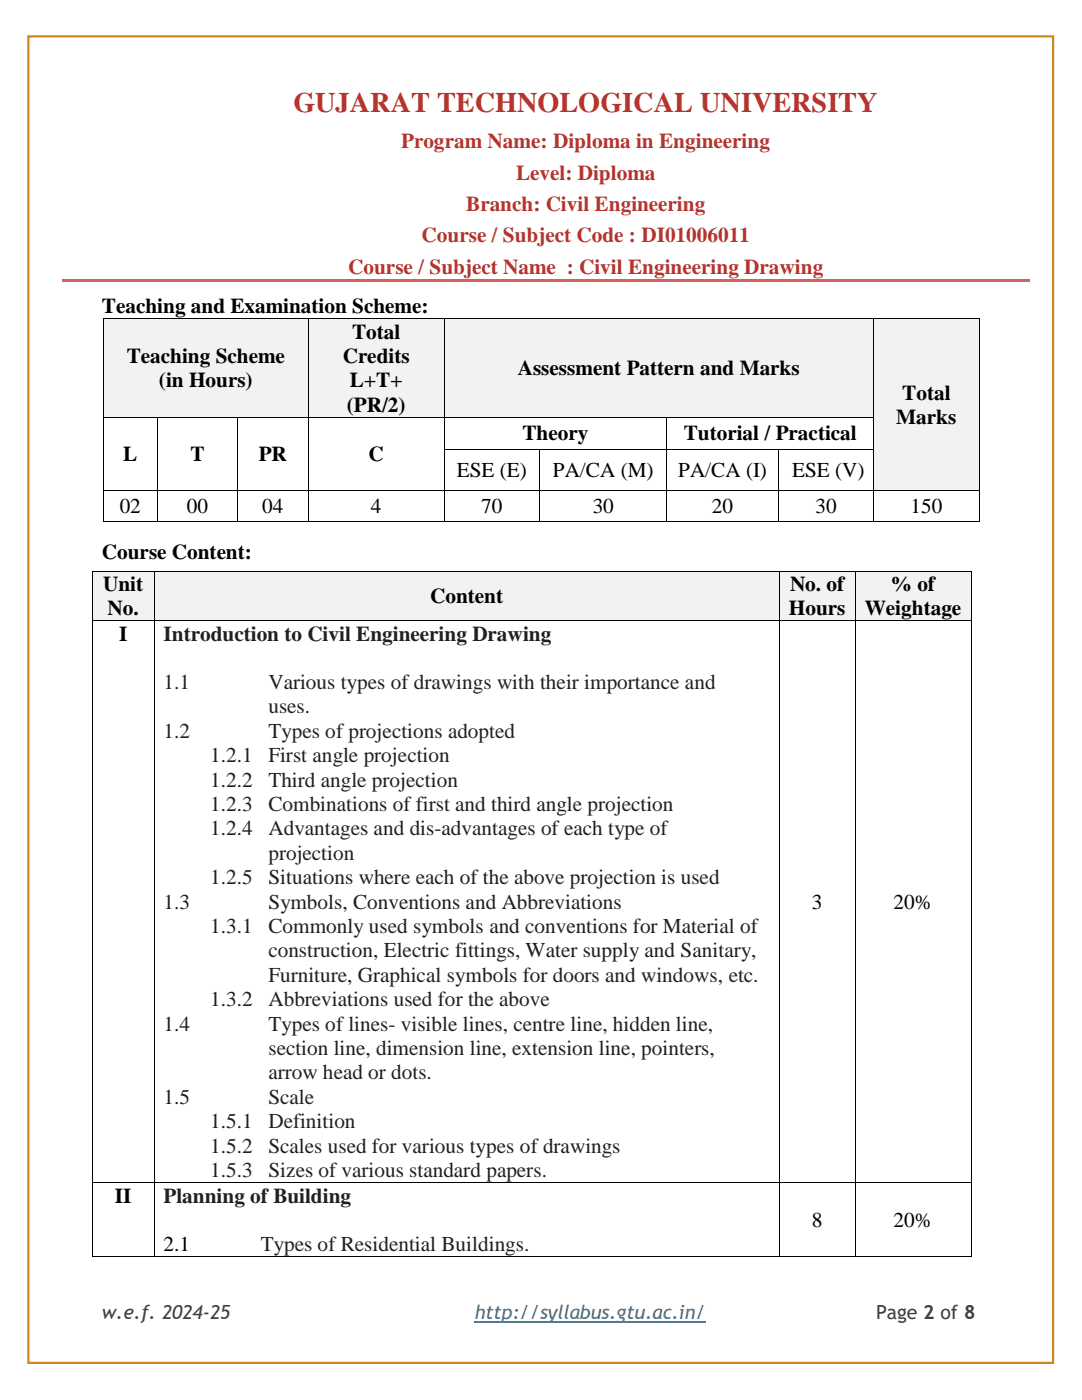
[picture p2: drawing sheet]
<svg xmlns="http://www.w3.org/2000/svg" width="216mm" height="279mm" viewBox="0 0 216 279" stroke-linecap="round" stroke-linejoin="round" font-family="sans-serif">
<defs><g id="words">
<text font-size="5.6" fill="#b6332e" x="58.6" y="22.3">GUJARAT TECHNOLOGICAL UNIVERSITY</text>
<g font-size="4.2" fill="#b6332e">
<text x="80.1" y="29.6">Program Name: Diploma in Engineering</text>
<text x="103" y="35.9">Level: Diploma</text>
<text x="93" y="42.1">Branch: Civil Engineering</text>
<text x="84.1" y="48.4">Course / Subject Code : DI01006011</text>
<text x="69.5" y="54.7">Course / Subject Name : Civil Engineering Drawing</text>
</g>
<g font-size="4.2">
<text x="20.3" y="62.5">Teaching and Examination Scheme:</text>
<text x="70.2" y="67.6">Total</text>
<text x="25.3" y="72.4">Teaching Scheme</text>
<text x="31.7" y="77.3">(in Hours)</text>
<text x="68.4" y="72.4">Credits</text>
<text x="69.8" y="77.3">L+T+</text>
<text x="103.3" y="74.9">Assessment Pattern and Marks</text>
<text x="69.2" y="82.2">(PR/2)</text>
<text x="180" y="79.8">Total</text>
<text x="104.2" y="87.9">Theory</text>
<text x="136.4" y="87.9">Tutorial / Practical</text>
<text x="178.9" y="84.6">Marks</text>
<text x="24.6" y="92">L</text>
<text x="38" y="92">T</text>
<text x="51.7" y="92">PR</text>
<text x="73.6" y="92">C</text>
<text x="91.2" y="95.1">ESE (E)</text>
<text x="110.3" y="95.1">PA/CA (M)</text>
<text x="135.3" y="95.1">PA/CA (I)</text>
<text x="158.1" y="95.1">ESE (V)</text>
<text x="23.9" y="102.3">02</text>
<text x="37.3" y="102.3">00</text>
<text x="52.3" y="102.3">04</text>
<text x="74" y="102.3">4</text>
<text x="96" y="102.3">70</text>
<text x="118.3" y="102.3">30</text>
<text x="142.1" y="102.3">20</text>
<text x="162.7" y="102.3">30</text>
<text x="181.7" y="102.3">150</text>
<text x="20.3" y="111.5">Course Content:</text>
<text x="20.6" y="118">Unit</text>
<text x="157.6" y="118">No. of</text>
<text x="177.8" y="118">% of</text>
<text x="21.5" y="122.8">No.</text>
<text x="85.8" y="120.4">Content</text>
<text x="157.4" y="122.8">Hours</text>
<text x="172.5" y="122.8">Weightage</text>
<text x="23.8" y="127.9">I</text>
<text x="162" y="181.3">3</text>
<text x="178.3" y="181.3">20%</text>
<text x="22.9" y="240">II</text>
<text x="162" y="244.8">8</text>
<text x="178.3" y="244.8">20%</text>
<text x="32.6" y="249.7">2.1</text>
</g>
<g font-size="4.2" fill="#231f20">
<text x="32.6" y="127.9">Introduction to Civil Engineering Drawing</text>
<text x="32.6" y="137.5">1.1</text>
<text x="53.6" y="137.5">Various types of drawings with their importance and</text>
<text x="53.6" y="142.4">uses.</text>
<text x="32.6" y="147.3">1.2</text>
<text x="53.6" y="147.3">Types of projections adopted</text>
<text x="42" y="152.1">1.2.1</text>
<text x="53.6" y="152.1">First angle projection</text>
<text x="42" y="157">1.2.2</text>
<text x="42" y="161.9">1.2.3</text>
<text x="53.6" y="157">Third angle projection</text>
<text x="53.6" y="161.9">Combinations of first and third angle projection</text>
<text x="42" y="166.7">1.2.4</text>
<text x="53.6" y="166.7">Advantages and dis-advantages of each type of</text>
<text x="53.6" y="171.6">projection</text>
<text x="42" y="176.5">1.2.5</text>
<text x="53.6" y="176.5">Situations where each of the above projection is used</text>
<text x="32.6" y="181.3">1.3</text>
<text x="53.6" y="181.3">Symbols, Conventions and Abbreviations</text>
<text x="42" y="186.2">1.3.1</text>
<text x="53.6" y="186.2">Commonly used symbols and conventions for Material of</text>
<text x="53.6" y="191.1">construction, Electric fittings, Water supply and Sanitary,</text>
<text x="53.6" y="195.9">Furniture, Graphical symbols for doors and windows, etc.</text>
<text x="42" y="200.8">1.3.2</text>
<text x="53.6" y="200.8">Abbreviations used for the above</text>
<text x="32.6" y="205.7">1.4</text>
<text x="53.6" y="205.7">Types of lines- visible lines, centre line, hidden line,</text>
<text x="53.6" y="210.6">section line, dimension line, extension line, pointers,</text>
<text x="53.6" y="215.4">arrow head or dots.</text>
<text x="32.6" y="220.3">1.5</text>
<text x="53.6" y="220.3">Scale</text>
<text x="42" y="225.2">1.5.1</text>
<text x="53.6" y="225.2">Definition</text>
<text x="42" y="230">1.5.2</text>
<text x="53.6" y="230">Scales used for various types of drawings</text>
<text x="42" y="234.9">1.5.3</text>
<text x="53.6" y="234.9">Sizes of various standard papers.</text>
<text x="32.6" y="240">Planning of Building</text>
<text x="52" y="249.7">Types of Residential Buildings.</text>
</g>
<g font-size="3.9" fill="#404040">
<text x="20.3" y="263.2">w.e.f. 2024-25</text>
<text x="174.8" y="263.2">Page 2 of 8</text>
</g>
<text font-size="3.9" fill="#3177a6" x="94.7" y="263.2">http://syllabus.gtu.ac.in/</text>
</g></defs>
<g fill="#d6615c">
<path d="M12.4 55.7h35.4v.5h-35.4z" fill-rule="evenodd"/>
<path d="M47.6 55.7h.5v.5h-.5z" fill-rule="evenodd"/>
<path d="M48.1 55.7h157.3v.5h-157.3z" fill-rule="evenodd"/>
</g>
<path d="M94.7 263.9h46.1" fill="none" stroke="#3177a6" stroke-width=".25"/>
<path d="M5.7 7.2h204.4v264.8h-204.4z" fill="none" stroke="#cd861b" stroke-width=".44"/>
<g fill="#f2f2f2">
<path d="M20.7 63.7h40.8v19.4h-40.8z" fill-rule="evenodd"/>
<path d="M22.5 68.5h37.2v4.9h-37.2z" fill-rule="evenodd"/>
<path d="M22.5 73.4h37.2v4.9h-37.2z" fill-rule="evenodd"/>
<path d="M61.7 63.7h26.8v19.4h-26.8z" fill-rule="evenodd"/>
<path d="M63.5 63.7h23.2v4.8h-23.2z" fill-rule="evenodd"/>
<path d="M63.5 68.5h23.2v4.9h-23.2z" fill-rule="evenodd"/>
<path d="M63.5 73.4h23.2v4.9h-23.2z" fill-rule="evenodd"/>
<path d="M63.5 78.3h23.2v4.8h-23.2z" fill-rule="evenodd"/>
<path d="M88.7 63.7h85.5v19.4h-85.5z" fill-rule="evenodd"/>
<path d="M90.5 71h81.9v4.8h-81.9z" fill-rule="evenodd"/>
<path d="M174.4 63.7h20.9v34.1h-20.9z" fill-rule="evenodd"/>
<path d="M176.3 75.9h17.2v4.8h-17.2z" fill-rule="evenodd"/>
<path d="M176.3 80.7h17.2v4.9h-17.2z" fill-rule="evenodd"/>
</g>
<g fill="#000">
<path d="M20.5 63.5h.2v.2h-.2z" fill-rule="evenodd"/>
<path d="M20.5 63.5h.2v.2h-.2z" fill-rule="evenodd"/>
<path d="M61.5 63.5h.2v.2h-.2z" fill-rule="evenodd"/>
<path d="M88.5 63.5h.2v.2h-.2z" fill-rule="evenodd"/>
<path d="M174.3 63.5h.1v.2h-.1z" fill-rule="evenodd"/>
<path d="M195.3 63.5h.2v.2h-.2z" fill-rule="evenodd"/>
<path d="M195.3 63.5h.2v.2h-.2z" fill-rule="evenodd"/>
</g>
<path d="M20.6 63.7v19.4M20.7 63.6h40.8M61.6 63.7v19.4M61.7 63.6h26.8M88.6 63.7v19.4M88.7 63.6h85.6M174.4 63.7v19.4M174.4 63.6h20.9M195.4 63.7v19.4" fill="none" stroke="#000" stroke-width=".2"/>
<g fill="#fff">
<path d="M20.7 83.3h10.6v14.5h-10.6z" fill-rule="evenodd"/>
<path d="M22.5 88.1h7v4.9h-7z" fill-rule="evenodd"/>
<path d="M31.5 83.3h15.7v14.5h-15.7z" fill-rule="evenodd"/>
<path d="M33.4 88.1h12v4.9h-12z" fill-rule="evenodd"/>
<path d="M47.4 83.3h14.1v14.5h-14.1z" fill-rule="evenodd"/>
<path d="M49.2 88.1h10.5v4.9h-10.5z" fill-rule="evenodd"/>
<path d="M61.7 83.3h26.8v14.5h-26.8z" fill-rule="evenodd"/>
<path d="M63.5 88.1h23.2v4.9h-23.2z" fill-rule="evenodd"/>
<path d="M88.7 83.3h44.3v6.3h-44.3z" fill-rule="evenodd"/>
<path d="M90.5 84h40.6v4.9h-40.6z" fill-rule="evenodd"/>
<path d="M133.2 83.3h41v6.3h-41z" fill-rule="evenodd"/>
<path d="M135 84h37.4v4.9h-37.4z" fill-rule="evenodd"/>
</g>
<g fill="#000">
<path d="M20.5 83.1h.2v.2h-.2z" fill-rule="evenodd"/>
<path d="M31.4 83.1h.1v.2h-.1z" fill-rule="evenodd"/>
<path d="M47.3 83.1h.1v.2h-.1z" fill-rule="evenodd"/>
<path d="M61.5 83.1h.2v.2h-.2z" fill-rule="evenodd"/>
<path d="M88.5 83.1h.2v.2h-.2z" fill-rule="evenodd"/>
<path d="M133 83.1h.2v.2h-.2z" fill-rule="evenodd"/>
<path d="M174.3 83.1h.1v.2h-.1z" fill-rule="evenodd"/>
<path d="M195.3 83.1h.2v.2h-.2z" fill-rule="evenodd"/>
</g>
<g fill="none" stroke="#000" stroke-width=".2">
<path d="M20.6 83.3v6.3M20.7 83.2h10.7M31.5 83.3v6.3M31.5 83.2h15.8M47.3 83.3v6.3M47.4 83.2h14.1M61.6 83.3v6.3M61.7 83.2h26.8M88.6 83.3v6.3M88.7 83.2h44.3M133.1 83.3v6.3M133.2 83.2h41.1"/>
<path d="M174.4 83.3v6.3M195.4 83.3v6.3"/>
</g>
<g fill="#fff">
<path d="M88.7 89.8h18.9v8h-18.9z" fill-rule="evenodd"/>
<path d="M90.5 91.3h15.2v4.9h-15.2z" fill-rule="evenodd"/>
<path d="M107.8 89.8h25.2v8h-25.2z" fill-rule="evenodd"/>
<path d="M109.6 91.3h21.5v4.9h-21.5z" fill-rule="evenodd"/>
<path d="M133.2 89.8h22v8h-22z" fill-rule="evenodd"/>
<path d="M135 91.3h18.4v4.9h-18.4z" fill-rule="evenodd"/>
<path d="M155.4 89.8h18.8v8h-18.8z" fill-rule="evenodd"/>
<path d="M157.2 91.3h15.2v4.9h-15.2z" fill-rule="evenodd"/>
</g>
<g fill="#000">
<path d="M20.5 89.6h.2v.1h-.2z" fill-rule="evenodd"/>
<path d="M20.5 97.8h.2v.2h-.2z" fill-rule="evenodd"/>
<path d="M31.4 89.6h.1v.1h-.1z" fill-rule="evenodd"/>
<path d="M31.4 97.8h.1v.2h-.1z" fill-rule="evenodd"/>
<path d="M47.3 89.6h.1v.1h-.1z" fill-rule="evenodd"/>
<path d="M47.3 97.8h.1v.2h-.1z" fill-rule="evenodd"/>
<path d="M61.5 89.6h.2v.1h-.2z" fill-rule="evenodd"/>
<path d="M61.5 97.8h.2v.2h-.2z" fill-rule="evenodd"/>
<path d="M88.5 89.6h.2v.1h-.2z" fill-rule="evenodd"/>
<path d="M88.5 97.8h.2v.2h-.2z" fill-rule="evenodd"/>
<path d="M107.6 89.6h.2v.1h-.2z" fill-rule="evenodd"/>
<path d="M107.6 97.8h.2v.2h-.2z" fill-rule="evenodd"/>
<path d="M133 89.6h.2v.1h-.2z" fill-rule="evenodd"/>
<path d="M133 97.8h.2v.2h-.2z" fill-rule="evenodd"/>
<path d="M155.2 89.6h.2v.1h-.2z" fill-rule="evenodd"/>
<path d="M155.2 97.8h.2v.2h-.2z" fill-rule="evenodd"/>
<path d="M174.3 89.6h.1v.1h-.1z" fill-rule="evenodd"/>
<path d="M174.3 97.8h.1v.2h-.1z" fill-rule="evenodd"/>
<path d="M195.3 89.6h.2v.1h-.2z" fill-rule="evenodd"/>
<path d="M195.3 97.8h.2v.2h-.2z" fill-rule="evenodd"/>
<path d="M20.5 103.9h.2v.2h-.2z" fill-rule="evenodd"/>
<path d="M20.5 103.9h.2v.2h-.2z" fill-rule="evenodd"/>
<path d="M31.4 103.9h.1v.2h-.1z" fill-rule="evenodd"/>
<path d="M47.3 103.9h.1v.2h-.1z" fill-rule="evenodd"/>
<path d="M61.5 103.9h.2v.2h-.2z" fill-rule="evenodd"/>
<path d="M88.5 103.9h.2v.2h-.2z" fill-rule="evenodd"/>
<path d="M107.6 103.9h.2v.2h-.2z" fill-rule="evenodd"/>
<path d="M133 103.9h.2v.2h-.2z" fill-rule="evenodd"/>
<path d="M155.2 103.9h.2v.2h-.2z" fill-rule="evenodd"/>
<path d="M174.3 103.9h.1v.2h-.1z" fill-rule="evenodd"/>
<path d="M195.3 103.9h.2v.2h-.2z" fill-rule="evenodd"/>
<path d="M195.3 103.9h.2v.2h-.2z" fill-rule="evenodd"/>
</g>
<g fill="none" stroke="#000" stroke-width=".2">
<path d="M20.6 89.7v8.1M20.6 98v5.9M20.7 97.9h10.7M31.5 89.7v8.1M31.5 98v5.9M31.5 97.9h15.8M47.3 89.7v8.1M47.3 98v5.9M47.4 97.9h14.1M61.6 89.7v8.1M61.6 98v5.9M61.7 97.9h26.8"/>
<path d="M88.6 89.7v8.1M88.6 98v5.9M88.7 89.6h18.9M88.7 97.9h18.9M107.7 89.7v8.1M107.7 98v5.9M107.8 89.6h25.2M107.8 97.9h25.2M133.1 89.7v8.1M133.1 98v5.9M133.2 89.6h22M133.2 97.9h22"/>
<path d="M155.3 89.7v8.1M155.3 98v5.9M155.4 89.6h18.9M155.4 97.9h18.9M174.4 89.7v8.1M174.4 98v5.9M174.4 97.9h20.9M195.4 89.7v8.1M195.4 98v5.9M20.7 104h10.7M31.5 104h15.8M47.4 104h14.1"/>
<path d="M61.7 104h26.8M88.7 104h18.9M107.8 104h25.2M133.2 104h22M155.4 104h18.9M174.4 104h20.9"/>
</g>
<g fill="#f2f2f2">
<path d="M18.5 114.1h12.2v9.7h-12.2z" fill-rule="evenodd"/>
<path d="M20.3 114.1h8.5v4.8h-8.5z" fill-rule="evenodd"/>
<path d="M20.3 118.9h8.5v4.9h-8.5z" fill-rule="evenodd"/>
<path d="M30.8 114.1h124.6v9.7h-124.6z" fill-rule="evenodd"/>
<path d="M32.6 116.5h121v4.8h-121z" fill-rule="evenodd"/>
<path d="M155.6 114.1h15v9.7h-15z" fill-rule="evenodd"/>
<path d="M157.4 114.1h11.3v4.8h-11.3z" fill-rule="evenodd"/>
<path d="M157.4 118.9h11.3v4.9h-11.3z" fill-rule="evenodd"/>
<path d="M170.8 114.1h22.9v9.7h-22.9z" fill-rule="evenodd"/>
<path d="M172.5 114.1h19.4v4.8h-19.4z" fill-rule="evenodd"/>
<path d="M172.5 118.9h19.4v4.9h-19.4z" fill-rule="evenodd"/>
</g>
<g fill="#000">
<path d="M18.3 113.9h.2v.2h-.2z" fill-rule="evenodd"/>
<path d="M18.3 113.9h.2v.2h-.2z" fill-rule="evenodd"/>
<path d="M30.7 113.9h.1v.2h-.1z" fill-rule="evenodd"/>
<path d="M155.4 113.9h.2v.2h-.2z" fill-rule="evenodd"/>
<path d="M170.6 113.9h.1v.2h-.1z" fill-rule="evenodd"/>
<path d="M193.7 113.9h.1v.2h-.1z" fill-rule="evenodd"/>
<path d="M193.7 113.9h.1v.2h-.1z" fill-rule="evenodd"/>
<path d="M18.3 123.8h.2v.2h-.2z" fill-rule="evenodd"/>
<path d="M30.7 123.8h.1v.2h-.1z" fill-rule="evenodd"/>
<path d="M155.4 123.8h.2v.2h-.2z" fill-rule="evenodd"/>
<path d="M170.6 123.8h.1v.2h-.1z" fill-rule="evenodd"/>
<path d="M193.7 123.8h.1v.2h-.1z" fill-rule="evenodd"/>
<path d="M18.3 236h.2v.1h-.2z" fill-rule="evenodd"/>
<path d="M30.7 236h.1v.1h-.1z" fill-rule="evenodd"/>
<path d="M155.4 236h.2v.1h-.2z" fill-rule="evenodd"/>
<path d="M170.6 236h.1v.1h-.1z" fill-rule="evenodd"/>
<path d="M193.7 236h.1v.1h-.1z" fill-rule="evenodd"/>
<path d="M18.3 250.7h.2v.2h-.2z" fill-rule="evenodd"/>
<path d="M18.3 250.7h.2v.2h-.2z" fill-rule="evenodd"/>
<path d="M30.7 250.7h.1v.2h-.1z" fill-rule="evenodd"/>
<path d="M155.4 250.7h.2v.2h-.2z" fill-rule="evenodd"/>
<path d="M170.6 250.7h.1v.2h-.1z" fill-rule="evenodd"/>
<path d="M193.7 250.7h.1v.2h-.1z" fill-rule="evenodd"/>
<path d="M193.7 250.7h.1v.2h-.1z" fill-rule="evenodd"/>
</g>
<g fill="none" stroke="#000" stroke-width=".2">
<path d="M18.4 114.1v9.7M18.5 114h12.2M30.7 114.1v9.7M30.8 114h124.6M155.5 114.1v9.7M155.6 114h15M170.6 114.1v9.7M170.7 114h23M193.8 114.1v9.7M18.4 124v112M18.5 123.9h12.2M30.7 124v112"/>
<path d="M30.8 123.9h124.6M155.5 124v112M155.6 123.9h15M170.6 124v112M170.7 123.9h23M193.8 124v112M18.4 236.1v14.6M18.5 236h12.2M30.7 236.1v14.6M30.8 236h124.6M155.5 236.1v14.6M155.6 236h15"/>
<path d="M170.6 236.1v14.6M170.7 236h23M193.8 236.1v14.6M18.5 250.8h12.2M30.8 250.8h124.6M155.6 250.8h15M170.7 250.8h23"/>
</g>
<use href="#words"/>
</svg>
